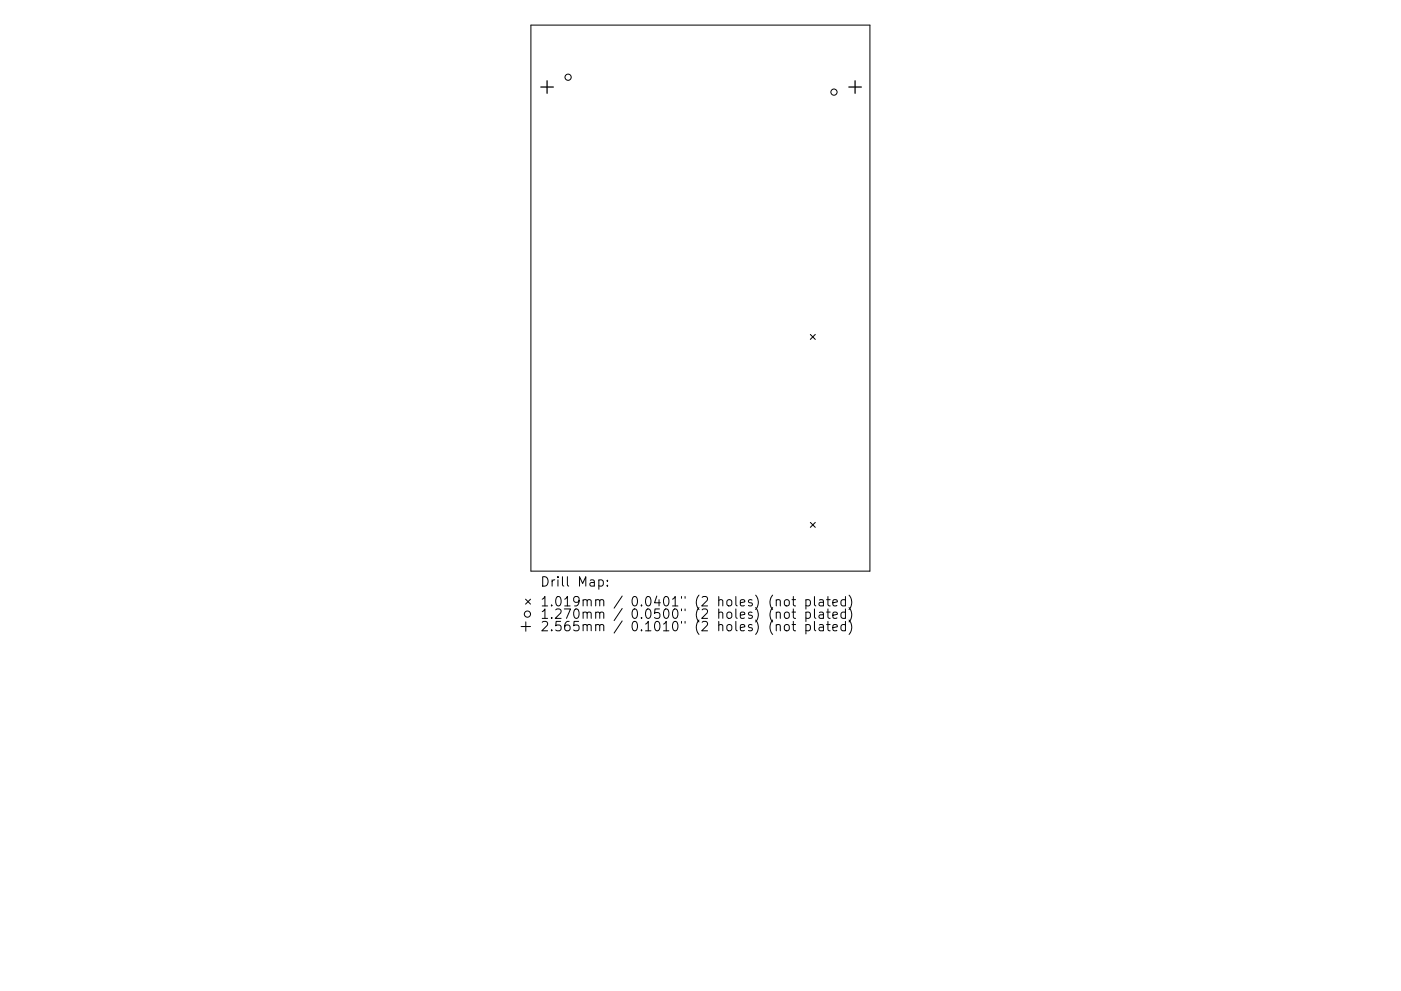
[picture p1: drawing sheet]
<svg xmlns="http://www.w3.org/2000/svg" width="297mm" height="210mm" viewBox="0 0 297 210" stroke-linecap="round" stroke-linejoin="round" font-family="sans-serif">
<defs><g id="words">
<g font-size="2.8">
<text x="114.5" y="124.5">Drill Map:</text>
<text x="114.5" y="128.7">1.019mm / 0.0401&quot; (2 holes) (not plated)</text>
<text x="114.5" y="131.3">1.270mm / 0.0500&quot; (2 holes) (not plated)</text>
<text x="114.5" y="133.9">2.565mm / 0.1010&quot; (2 holes) (not plated)</text>
</g>
</g></defs>
<g fill="none" stroke="#000" stroke-width=".21">
<path d="M112.6 5.3h71.8v115.9h-71.8zM171.8 71l1.1 1M172.9 71l-1.1 1M171.8 110.8l1.1 1.1M172.9 110.8l-1.1 1.1M110.5 132.9h2M111.4 127.1l1.1 1.1M111.5 131.9v2M112.5 127.1l-1.1 1.1M127 123.1l.5-.1 .4 .4v.6l-.2 .3h-.7M128.8 124.2v.2M128.8 123.1v.2"/>
<path d="M164.6 127.4l.3-.2 .4 .1 .1 1.3M164.6 130.1a.5 .5 0 0 1 .8 0v1.1M164.6 132.7a.5 .5 0 0 1 .8 .1v1M166.4 127.4l.3-.2a.54 .54 0 0 1 .6 .4v.6a.54 .54 0 0 1-.5 .4 .54 .54 0 0 1-.5-.4zM166.4 130.1a.54 .54 0 0 1 .5-.2 .54 .54 0 0 1 .4 .3v.6a.54 .54 0 0 1-.5 .4 .54 .54 0 0 1-.5-.4zM166.4 132.7a.54 .54 0 0 1 .5-.2 .54 .54 0 0 1 .4 .4v.6a.54 .54 0 0 1-.5 .4 .54 .54 0 0 1-.5-.4zM167.9 127.2h.8M167.9 129.9h.8M167.9 132.5h.8M168.2 126.6v1.7l.1 .2 .4 .1M168.2 129.2v1.7l.1 .2 .4 .1M168.2 131.8v1.8l.1 .1 .4 .1"/>
<path d="M170.9 127.3l.5-.1 .4 .4v.6l-.2 .3h-.7M170.9 130l.5-.1 .4 .3v.6l-.2 .3h-.7M170.9 132.6l.5-.1 .4 .4v.6l-.2 .2h-.7M170.9 127.2v2M170.9 129.9v2M170.9 132.5v2M172.7 126.6v1.7l.3 .3M172.7 129.2v1.7l.3 .3M172.7 131.8v1.8l.3 .2M173.7 127.3h.8l.1 1.3M173.7 130h.8l.1 1.2M173.7 132.6h.8l.1 1.2"/>
<path d="M174.6 127.7l-.7 .1a.39 .39 0 0 0-.3 .4 .39 .39 0 0 0 .3 .4l.7-.1M174.6 130.3l-.7 .1a.39 .39 0 0 0-.3 .4 .39 .39 0 0 0 .3 .4l.7-.1M174.6 133l-.7 .1a.39 .39 0 0 0-.3 .4 .39 .39 0 0 0 .3 .3l.7-.1M175.3 127.2h.7M175.3 129.9h.7M175.3 132.5h.7M175.5 126.6v1.7l.1 .2 .4 .1M175.5 129.2v1.7l.1 .2 .4 .1M175.5 131.8v1.8l.1 .1 .4 .1M176.6 127.9l.9-.2-.1-.4-.5-.1-.3 .3 .1 1h.7M176.6 130.5l.9-.2-.1-.3-.5-.1-.3 .2 .1 1h.7M176.6 133.2l.9-.2-.1-.4-.5-.1-.3 .3 .1 .9h.7"/>
<path d="M179.3 127.3l-.6-.1-.4 .4v.6l.2 .3h.8M179.3 130l-.6-.1-.4 .3v.6l.2 .3h.8M179.3 132.6l-.6-.1-.4 .4v.6l.2 .2h.8M179.3 126.6v2M179.3 129.2v2M179.3 131.8v2M180 126.3a2.29 2.29 0 0 1 0 3M180 128.9a2.29 2.29 0 0 1 0 3.1M180 131.6a2.29 2.29 0 0 1 0 3"/>
<circle cx="120.4" cy="16.4" r=".66"/>
<circle cx="176.8" cy="19.5" r=".66"/>
<circle cx="111.8" cy="130.3" r=".66"/>
</g>
<path d="M114.7 18.5h2.6M116 17.1v2.7M180 18.5h2.6M181.3 17.1v2.7" fill="none" stroke="#000" stroke-width=".27"/>
<use href="#words"/>
</svg>
